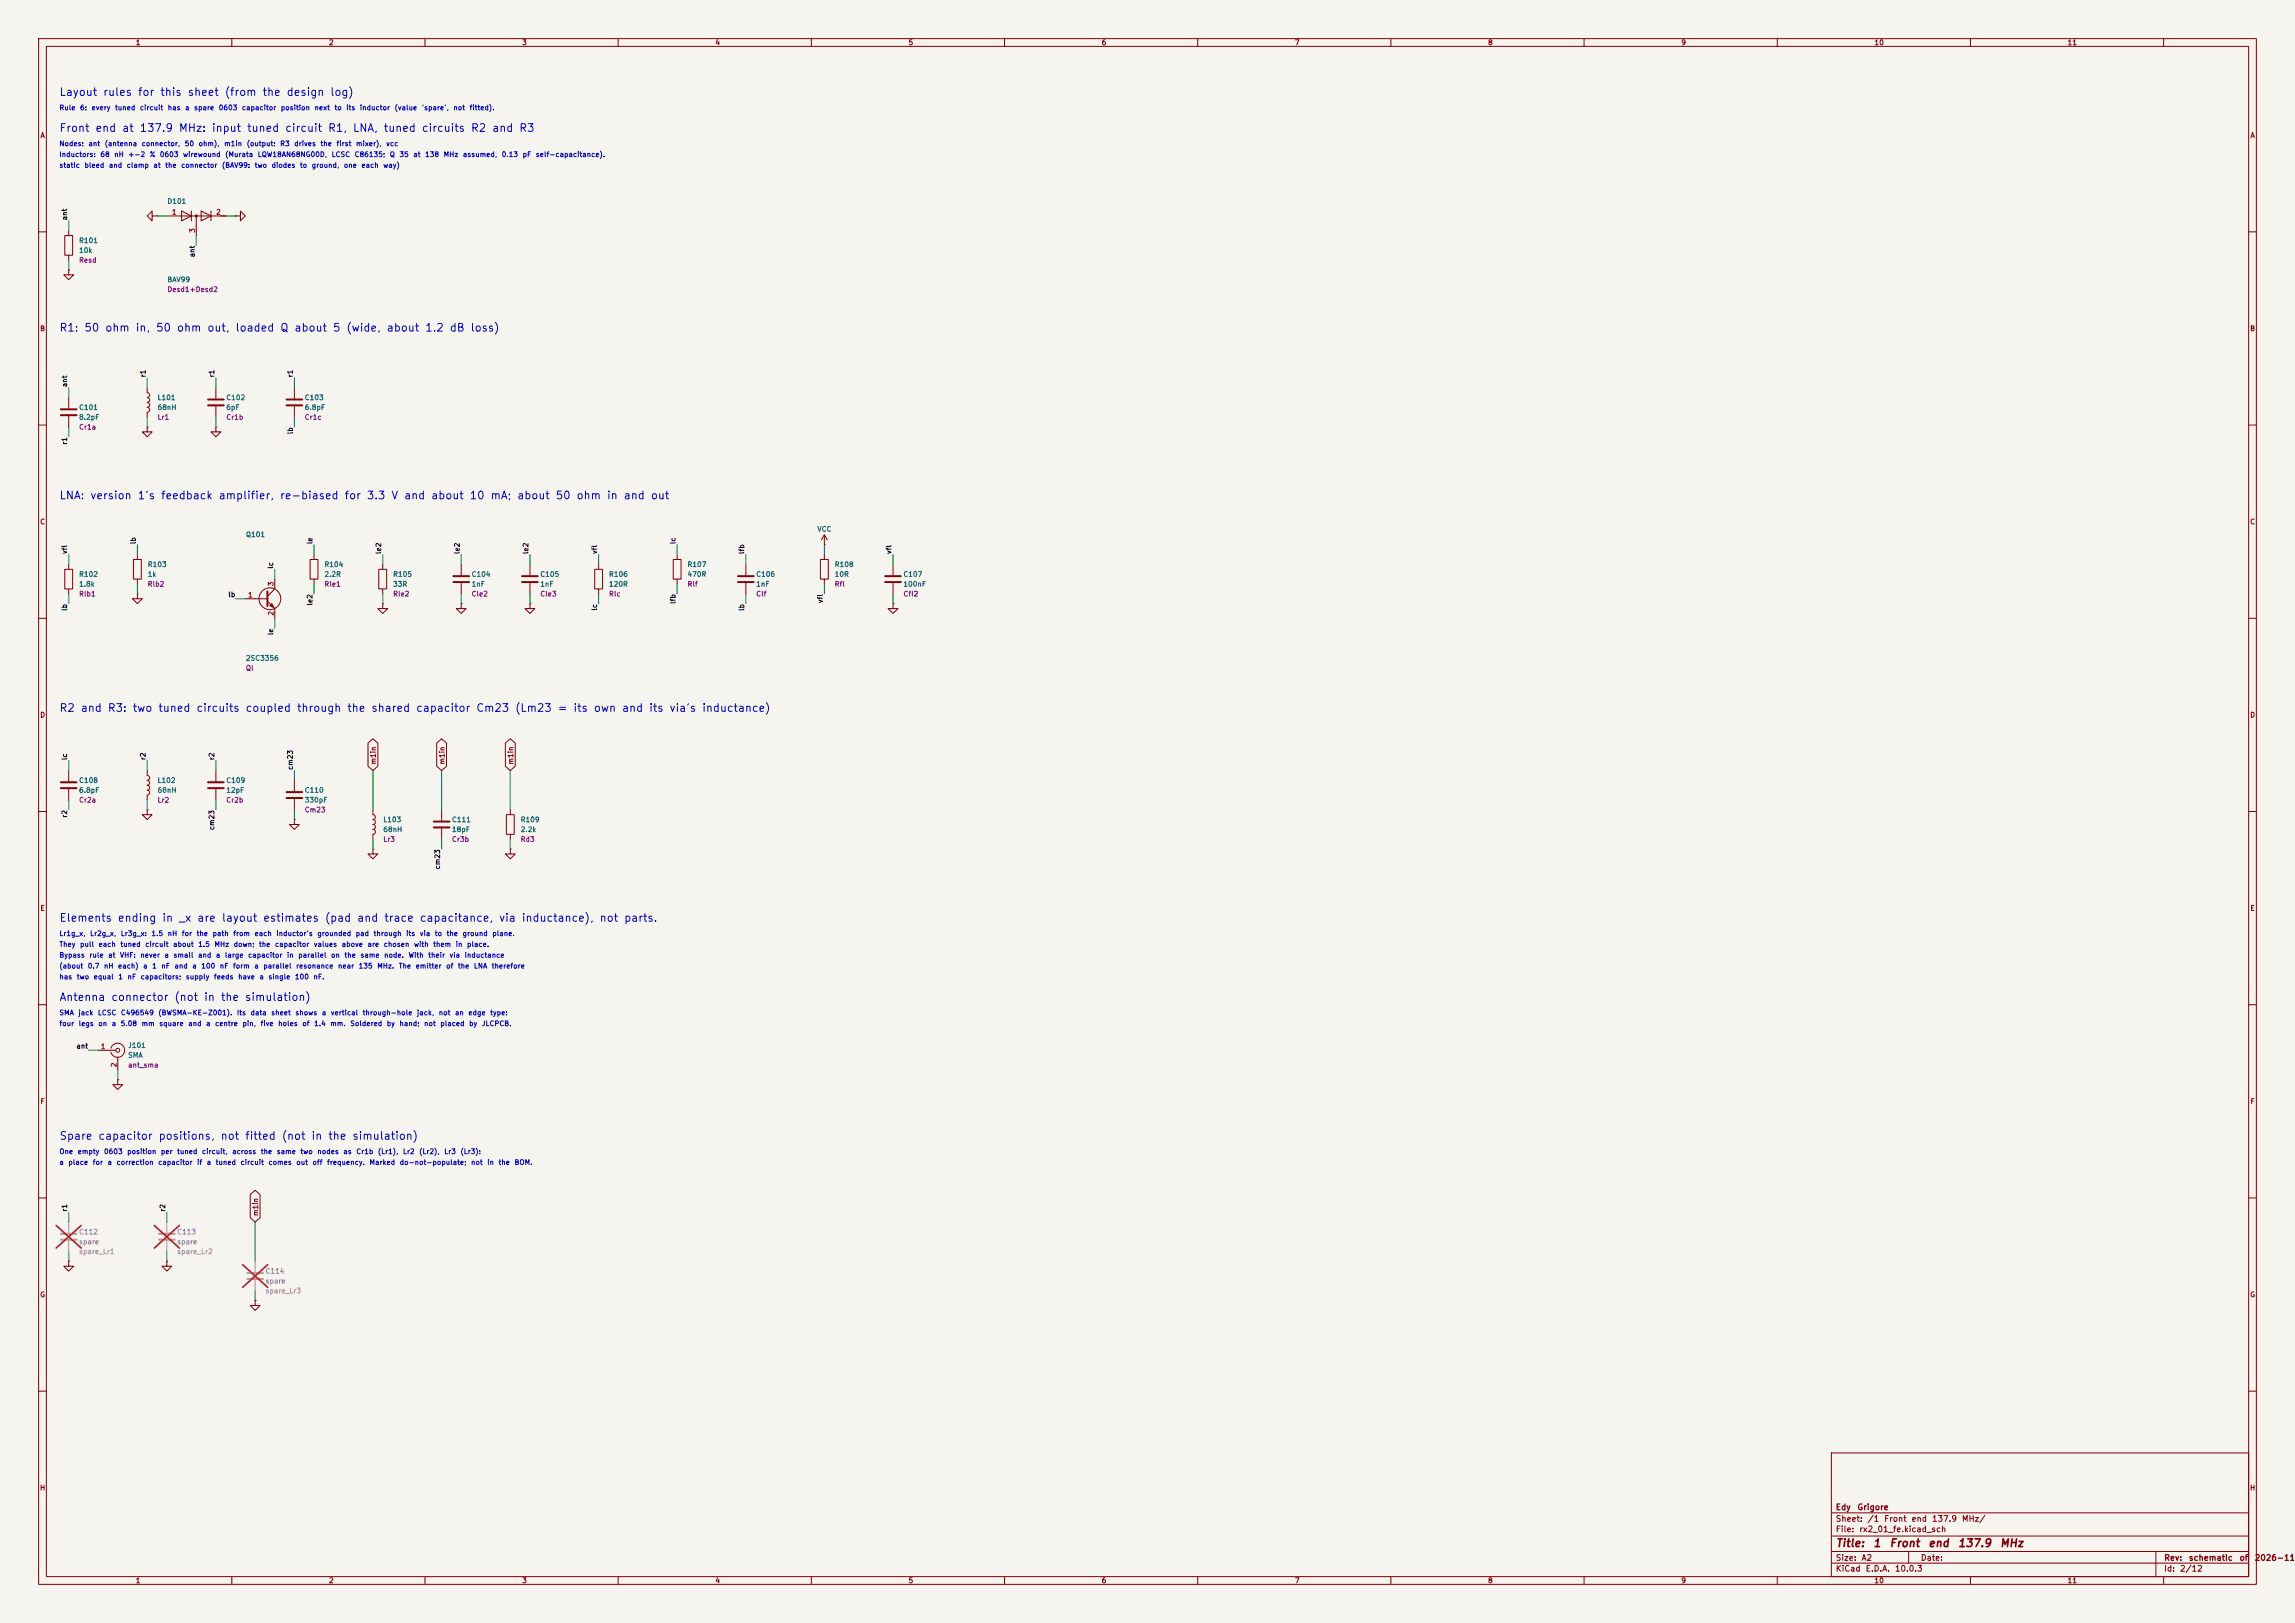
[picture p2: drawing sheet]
<svg xmlns="http://www.w3.org/2000/svg" width="594mm" height="420mm" viewBox="0 0 594 420" stroke-linecap="round" stroke-linejoin="round" font-family="sans-serif">
<defs><g id="words">
<g font-size="2" fill="#0000c2">
<text x="15.2" y="25.3">Layout rules for this sheet (from the design log)</text>
<text x="15.2" y="34.6">Front end at 137.9 MHz: input tuned circuit R1, LNA, tuned circuits R2 and R3</text>
<text x="15.2" y="86.3">R1: 50 ohm in, 50 ohm out, loaded Q about 5 (wide, about 1.2 dB loss)</text>
<text x="15.2" y="129.7">LNA: version 1's feedback amplifier, re-biased for 3.3 V and about 10 mA; about 50 ohm in and out</text>
<text x="15.2" y="184.7">R2 and R3: two tuned circuits coupled through the shared capacitor Cm23 (Lm23 = its own and its via's inductance)</text>
<text x="15.2" y="239">Elements ending in _x are layout estimates (pad and trace capacitance, via inductance), not parts.</text>
<text x="15.2" y="259.5">Antenna connector (not in the simulation)</text>
<text x="15.2" y="295.4">Spare capacitor positions, not fitted (not in the simulation)</text>
</g>
<g font-size="2" fill="#840000">
<text x="475" y="400.8">Title:</text>
<text x="484.7" y="400.8">1</text>
<text x="488.9" y="400.8">Front</text>
<text x="498.9" y="400.8">end</text>
<text x="506.6" y="400.8">137.9</text>
<text x="517.5" y="400.8">MHz</text>
</g>
<g font-size="1.5" fill="#840000">
<text x="475" y="394.1">Sheet:</text>
<text x="475" y="391.1">Edy</text>
<text x="480.6" y="391.1">Grigore</text>
<text x="483.2" y="394.1">/1</text>
<text x="487.5" y="394.1">Front</text>
<text x="494.6" y="394.1">end</text>
<text x="499.9" y="394.1">137.9</text>
<text x="507.6" y="394.1">MHz/</text>
<text x="475" y="396.8">File:</text>
<text x="481.1" y="396.8">rx2_01_fe.kicad_sch</text>
<text x="475" y="407">KiCad</text>
<text x="475" y="404.2">Size:</text>
<text x="481.7" y="404.2">A2</text>
<text x="482.7" y="407">E.D.A.</text>
<text x="490.3" y="407">10.0.3</text>
<text x="497" y="404.2">Date:</text>
<text x="560" y="404.2">Rev:</text>
<text x="560" y="407">Id:</text>
<text x="564.1" y="407">2/12</text>
<text x="566.4" y="404.2">schematic</text>
<text x="579.5" y="404.2">of</text>
<text x="583.4" y="404.2">2026-11-</text>
</g>
<g font-size="1.3" fill="#840000">
<text x="35" y="12">1</text>
<text x="85" y="12">2</text>
<text x="135" y="12">3</text>
<text x="185" y="12">4</text>
<text x="235" y="12">5</text>
<text x="285" y="12">6</text>
<text x="335" y="12">7</text>
<text x="385" y="12">8</text>
<text x="435" y="12">9</text>
<text x="485" y="12">10</text>
<text x="535" y="12">11</text>
<text x="10.3" y="36">A</text>
<text x="582.3" y="36">A</text>
<text x="10.3" y="86">B</text>
<text x="582.3" y="86">B</text>
<text x="10.3" y="136">C</text>
<text x="582.3" y="136">C</text>
<text x="10.3" y="186">D</text>
<text x="582.3" y="186">D</text>
<text x="97.6" y="198" transform="rotate(-90 97.6 198)">m1in</text>
<text x="115.4" y="198" transform="rotate(-90 115.4 198)">m1in</text>
<text x="133.1" y="198" transform="rotate(-90 133.1 198)">m1in</text>
<text x="10.3" y="236">E</text>
<text x="582.3" y="236">E</text>
<text x="10.3" y="286">F</text>
<text x="582.3" y="286">F</text>
<text x="67.1" y="314.8" transform="rotate(-90 67.1 314.8)">m1in</text>
<text x="10.3" y="336">G</text>
<text x="582.3" y="336">G</text>
<text x="10.2" y="386">H</text>
<text x="582.2" y="386">H</text>
<text x="35" y="410">1</text>
<text x="85" y="410">2</text>
<text x="135" y="410">3</text>
<text x="185" y="410">4</text>
<text x="235" y="410">5</text>
<text x="285" y="410">6</text>
<text x="335" y="410">7</text>
<text x="385" y="410">8</text>
<text x="435" y="410">9</text>
<text x="485" y="410">10</text>
<text x="535" y="410">11</text>
</g>
<g font-size="1.3" fill="#0000c2">
<text x="15.2" y="28.8">Rule</text>
<text x="20.6" y="28.8">6:</text>
<text x="23.6" y="28.8">every</text>
<text x="29.6" y="28.8">tuned</text>
<text x="36.1" y="28.8">circuit</text>
<text x="43.3" y="28.8">has</text>
<text x="47.8" y="28.8">a</text>
<text x="50.1" y="28.8">spare</text>
<text x="56.5" y="28.8">0603</text>
<text x="62.5" y="28.8">capacitor</text>
<text x="72.5" y="28.8">position</text>
<text x="81.3" y="28.8">next</text>
<text x="86.4" y="28.8">to</text>
<text x="89.5" y="28.8">its</text>
<text x="93" y="28.8">inductor</text>
<text x="102" y="28.8">(value</text>
<text x="109" y="28.8">'spare',</text>
<text x="117.2" y="28.8">not</text>
<text x="121.4" y="28.8">fitted).</text>
<text x="15.2" y="38.1">Nodes:</text>
<text x="15.2" y="40.9">Inductors:</text>
<text x="22.8" y="38.1">ant</text>
<text x="25.8" y="40.9">68</text>
<text x="27" y="38.1">(antenna</text>
<text x="29.4" y="40.9">nH</text>
<text x="33.1" y="40.9">+-2</text>
<text x="36.5" y="38.1">connector,</text>
<text x="38.6" y="40.9">%</text>
<text x="41.2" y="40.9">0603</text>
<text x="47.2" y="40.9">wirewound</text>
<text x="47.7" y="38.1">50</text>
<text x="51.3" y="38.1">ohm),</text>
<text x="57.9" y="38.1">m1in</text>
<text x="58.1" y="40.9">(Murata</text>
<text x="63.7" y="38.1">(output:</text>
<text x="66.6" y="40.9">LQW18AN68NG00D,</text>
<text x="72.4" y="38.1">R3</text>
<text x="76" y="38.1">drives</text>
<text x="82.8" y="38.1">the</text>
<text x="85.7" y="40.9">LCSC</text>
<text x="87" y="38.1">first</text>
<text x="91.7" y="40.9">C86135;</text>
<text x="92" y="38.1">mixer),</text>
<text x="99.8" y="38.1">vcc</text>
<text x="100.8" y="40.9">Q</text>
<text x="103.3" y="40.9">35</text>
<text x="106.8" y="40.9">at</text>
<text x="109.9" y="40.9">138</text>
<text x="114.7" y="40.9">MHz</text>
<text x="119.7" y="40.9">assumed,</text>
<text x="129.7" y="40.9">0.13</text>
<text x="135.1" y="40.9">pF</text>
<text x="138.5" y="40.9">self-capacitance).</text>
<text x="15.2" y="43.7">static</text>
<text x="21.7" y="43.7">bleed</text>
<text x="28" y="43.7">and</text>
<text x="32.7" y="43.7">clamp</text>
<text x="39.6" y="43.7">at</text>
<text x="42.6" y="43.7">the</text>
<text x="46.8" y="43.7">connector</text>
<text x="57.3" y="43.7">(BAV99:</text>
<text x="65.8" y="43.7">two</text>
<text x="70.2" y="43.7">diodes</text>
<text x="77.5" y="43.7">to</text>
<text x="80.6" y="43.7">ground,</text>
<text x="88.9" y="43.7">one</text>
<text x="93.4" y="43.7">each</text>
<text x="99.1" y="43.7">way)</text>
<text x="15.2" y="242.5">Lr1g_x,</text>
<text x="15.2" y="245.3">They</text>
<text x="20.6" y="245.3">pull</text>
<text x="23.2" y="242.5">Lr2g_x,</text>
<text x="25.4" y="245.3">each</text>
<text x="31" y="245.3">tuned</text>
<text x="31.1" y="242.5">Lr3g_x:</text>
<text x="37.5" y="245.3">circuit</text>
<text x="39.1" y="242.5">1.5</text>
<text x="43.3" y="242.5">nH</text>
<text x="44.7" y="245.3">about</text>
<text x="46.9" y="242.5">for</text>
<text x="50.7" y="242.5">the</text>
<text x="51.2" y="245.3">1.5</text>
<text x="54.9" y="242.5">path</text>
<text x="55.4" y="245.3">MHz</text>
<text x="60.2" y="242.5">from</text>
<text x="60.3" y="245.3">down;</text>
<text x="65.8" y="242.5">each</text>
<text x="66.9" y="245.3">the</text>
<text x="71" y="245.3">capacitor</text>
<text x="71.4" y="242.5">inductor's</text>
<text x="81.1" y="245.3">values</text>
<text x="82" y="242.5">grounded</text>
<text x="88.3" y="245.3">above</text>
<text x="91.9" y="242.5">pad</text>
<text x="95" y="245.3">are</text>
<text x="96.6" y="242.5">through</text>
<text x="99.2" y="245.3">chosen</text>
<text x="105" y="242.5">its</text>
<text x="107" y="245.3">with</text>
<text x="108.5" y="242.5">via</text>
<text x="112" y="245.3">them</text>
<text x="112.4" y="242.5">to</text>
<text x="115.5" y="242.5">the</text>
<text x="117.8" y="245.3">in</text>
<text x="119.6" y="242.5">ground</text>
<text x="120.7" y="245.3">place.</text>
<text x="127.3" y="242.5">plane.</text>
<text x="15.2" y="248.1">Bypass</text>
<text x="15.2" y="250.9">(about</text>
<text x="22.6" y="250.9">0.7</text>
<text x="23" y="248.1">rule</text>
<text x="26.8" y="250.9">nH</text>
<text x="27.9" y="248.1">at</text>
<text x="30.4" y="250.9">each)</text>
<text x="30.9" y="248.1">VHF:</text>
<text x="36.2" y="248.1">never</text>
<text x="36.9" y="250.9">a</text>
<text x="39.2" y="250.9">1</text>
<text x="41.6" y="250.9">nF</text>
<text x="42.4" y="248.1">a</text>
<text x="44.8" y="248.1">small</text>
<text x="45" y="250.9">and</text>
<text x="49.6" y="250.9">a</text>
<text x="51.1" y="248.1">and</text>
<text x="52" y="250.9">100</text>
<text x="55.8" y="248.1">a</text>
<text x="56.8" y="250.9">nF</text>
<text x="58.1" y="248.1">large</text>
<text x="60.2" y="250.9">form</text>
<text x="64.1" y="248.1">capacitor</text>
<text x="65.7" y="250.9">a</text>
<text x="68" y="250.9">parallel</text>
<text x="74.1" y="248.1">in</text>
<text x="76.5" y="250.9">resonance</text>
<text x="77.1" y="248.1">parallel</text>
<text x="85.6" y="248.1">on</text>
<text x="87.4" y="250.9">near</text>
<text x="89" y="248.1">the</text>
<text x="92.7" y="250.9">135</text>
<text x="93.2" y="248.1">same</text>
<text x="97.5" y="250.9">MHz.</text>
<text x="99.3" y="248.1">node.</text>
<text x="103.1" y="250.9">The</text>
<text x="105.6" y="248.1">With</text>
<text x="107.5" y="250.9">emitter</text>
<text x="110.7" y="248.1">their</text>
<text x="115.3" y="250.9">of</text>
<text x="116.2" y="248.1">via</text>
<text x="118.4" y="250.9">the</text>
<text x="120.1" y="248.1">inductance</text>
<text x="122.5" y="250.9">LNA</text>
<text x="127.1" y="250.9">therefore</text>
<text x="15.2" y="253.7">has</text>
<text x="19.7" y="253.7">two</text>
<text x="24.1" y="253.7">equal</text>
<text x="30.5" y="253.7">1</text>
<text x="32.9" y="253.7">nF</text>
<text x="36.3" y="253.7">capacitors;</text>
<text x="48" y="253.7">supply</text>
<text x="55.2" y="253.7">feeds</text>
<text x="61.5" y="253.7">have</text>
<text x="67" y="253.7">a</text>
<text x="69.3" y="253.7">single</text>
<text x="76.2" y="253.7">100</text>
<text x="81" y="253.7">nF.</text>
<text x="15.2" y="263">SMA</text>
<text x="20.2" y="263">jack</text>
<text x="25.2" y="263">LCSC</text>
<text x="31.1" y="263">C496549</text>
<text x="40.8" y="263">(BWSMA-KE-Z001).</text>
<text x="61.2" y="263">Its</text>
<text x="64.7" y="263">data</text>
<text x="70.1" y="263">sheet</text>
<text x="76.3" y="263">shows</text>
<text x="83.2" y="263">a</text>
<text x="85.5" y="263">vertical</text>
<text x="93.7" y="263">through-hole</text>
<text x="107.8" y="263">jack,</text>
<text x="113.4" y="263">not</text>
<text x="117.6" y="263">an</text>
<text x="121.1" y="263">edge</text>
<text x="126.7" y="263">type:</text>
<text x="15.2" y="265.8">four</text>
<text x="20.2" y="265.8">legs</text>
<text x="25.3" y="265.8">on</text>
<text x="28.8" y="265.8">a</text>
<text x="31.1" y="265.8">5.08</text>
<text x="36.5" y="265.8">mm</text>
<text x="41.1" y="265.8">square</text>
<text x="48.6" y="265.8">and</text>
<text x="53.2" y="265.8">a</text>
<text x="55.5" y="265.8">centre</text>
<text x="62.6" y="265.8">pin,</text>
<text x="67.3" y="265.8">five</text>
<text x="71.9" y="265.8">holes</text>
<text x="78.1" y="265.8">of</text>
<text x="81.2" y="265.8">1.4</text>
<text x="85.4" y="265.8">mm.</text>
<text x="90.5" y="265.8">Soldered</text>
<text x="100" y="265.8">by</text>
<text x="103.3" y="265.8">hand;</text>
<text x="109.6" y="265.8">not</text>
<text x="113.8" y="265.8">placed</text>
<text x="121.3" y="265.8">by</text>
<text x="124.6" y="265.8">JLCPCB.</text>
<text x="15.2" y="298.9">One</text>
<text x="20" y="298.9">empty</text>
<text x="26.8" y="298.9">0603</text>
<text x="32.8" y="298.9">position</text>
<text x="41.5" y="298.9">per</text>
<text x="45.7" y="298.9">tuned</text>
<text x="52.1" y="298.9">circuit,</text>
<text x="60" y="298.9">across</text>
<text x="67.4" y="298.9">the</text>
<text x="71.5" y="298.9">same</text>
<text x="77.6" y="298.9">two</text>
<text x="82" y="298.9">nodes</text>
<text x="88.7" y="298.9">as</text>
<text x="92.1" y="298.9">Cr1b</text>
<text x="97.7" y="298.9">(Lr1),</text>
<text x="104.2" y="298.9">Lr2</text>
<text x="108.4" y="298.9">(Lr2),</text>
<text x="114.9" y="298.9">Lr3</text>
<text x="119" y="298.9">(Lr3):</text>
<text x="15.2" y="301.7">a</text>
<text x="17.6" y="301.7">place</text>
<text x="23.9" y="301.7">for</text>
<text x="27.7" y="301.7">a</text>
<text x="30" y="301.7">correction</text>
<text x="40.8" y="301.7">capacitor</text>
<text x="50.9" y="301.7">if</text>
<text x="53.4" y="301.7">a</text>
<text x="55.7" y="301.7">tuned</text>
<text x="62.1" y="301.7">circuit</text>
<text x="69.3" y="301.7">comes</text>
<text x="76.6" y="301.7">out</text>
<text x="80.8" y="301.7">off</text>
<text x="84.5" y="301.7">frequency.</text>
<text x="95.5" y="301.7">Marked</text>
<text x="103.3" y="301.7">do-not-populate;</text>
<text x="121.8" y="301.7">not</text>
<text x="126" y="301.7">in</text>
<text x="128.9" y="301.7">the</text>
<text x="133" y="301.7">BOM.</text>
</g>
<g font-size="1.3" fill="#006464">
<text x="43.2" y="53">D101</text>
<text x="20.3" y="63.2">R101</text>
<text x="20.3" y="65.7">10k</text>
<text x="43.2" y="73.3">BAV99</text>
<text x="20.3" y="106.4">C101</text>
<text x="40.6" y="106.4">68nH</text>
<text x="40.6" y="103.8">L101</text>
<text x="58.4" y="103.8">C102</text>
<text x="58.4" y="106.4">6pF</text>
<text x="78.7" y="103.8">C103</text>
<text x="78.7" y="106.4">6.8pF</text>
<text x="20.3" y="108.9">8.2pF</text>
<text x="211.4" y="137.9">VCC</text>
<text x="63.5" y="139.3">Q101</text>
<text x="20.3" y="149.6">R102</text>
<text x="38.1" y="147">R103</text>
<text x="38.1" y="149.6">1k</text>
<text x="83.8" y="147">R104</text>
<text x="83.8" y="149.6">2.2R</text>
<text x="101.6" y="149.6">R105</text>
<text x="121.9" y="149.6">C104</text>
<text x="139.7" y="149.6">C105</text>
<text x="157.5" y="149.6">R106</text>
<text x="177.8" y="147">R107</text>
<text x="177.8" y="149.6">470R</text>
<text x="195.6" y="149.6">C106</text>
<text x="215.9" y="147">R108</text>
<text x="215.9" y="149.6">10R</text>
<text x="233.7" y="149.6">C107</text>
<text x="20.3" y="152.1">1.8k</text>
<text x="101.6" y="152.1">33R</text>
<text x="121.9" y="152.1">1nF</text>
<text x="139.7" y="152.1">1nF</text>
<text x="157.5" y="152.1">120R</text>
<text x="195.6" y="152.1">1nF</text>
<text x="233.7" y="152.1">100nF</text>
<text x="63.5" y="171.3">2SC3356</text>
<text x="20.3" y="202.9">C108</text>
<text x="40.6" y="202.9">L102</text>
<text x="58.4" y="202.9">C109</text>
<text x="20.3" y="205.4">6.8pF</text>
<text x="40.6" y="205.4">68nH</text>
<text x="58.4" y="205.4">12pF</text>
<text x="78.7" y="205.4">C110</text>
<text x="78.7" y="208">330pF</text>
<text x="99.1" y="215.6">68nH</text>
<text x="99.1" y="213.1">L103</text>
<text x="116.8" y="213.1">C111</text>
<text x="116.8" y="215.6">18pF</text>
<text x="134.6" y="213.1">R109</text>
<text x="134.6" y="215.6">2.2k</text>
<text x="33" y="271.5">J101</text>
<text x="33" y="274">SMA</text>
</g>
<g font-size="1.3" fill="#0f0f0f">
<text x="17.7" y="57.1" transform="rotate(-90 17.7 57.1)">ant</text>
<text x="50.7" y="66.7" transform="rotate(-90 50.7 66.7)">ant</text>
<text x="17.7" y="100.3" transform="rotate(-90 17.7 100.3)">ant</text>
<text x="38" y="97.8" transform="rotate(-90 38 97.8)">r1</text>
<text x="55.8" y="97.8" transform="rotate(-90 55.8 97.8)">r1</text>
<text x="76.1" y="97.8" transform="rotate(-90 76.1 97.8)">r1</text>
<text x="76.1" y="112.5" transform="rotate(-90 76.1 112.5)">lb</text>
<text x="17.7" y="115.2" transform="rotate(-90 17.7 115.2)">r1</text>
<text x="17.7" y="143.5" transform="rotate(-90 17.7 143.5)">vfl</text>
<text x="35.4" y="141" transform="rotate(-90 35.4 141)">lb</text>
<text x="81.2" y="141" transform="rotate(-90 81.2 141)">le</text>
<text x="98.9" y="143.5" transform="rotate(-90 98.9 143.5)">le2</text>
<text x="119.3" y="143.5" transform="rotate(-90 119.3 143.5)">le2</text>
<text x="137" y="143.5" transform="rotate(-90 137 143.5)">le2</text>
<text x="154.8" y="143.5" transform="rotate(-90 154.8 143.5)">vfl</text>
<text x="175.1" y="141" transform="rotate(-90 175.1 141)">lc</text>
<text x="192.9" y="143.5" transform="rotate(-90 192.9 143.5)">lfb</text>
<text x="231" y="143.5" transform="rotate(-90 231 143.5)">vfl</text>
<text x="71" y="147.3" transform="rotate(-90 71 147.3)">lc</text>
<text x="58.9" y="154.8">lb</text>
<text x="17.7" y="158.2" transform="rotate(-90 17.7 158.2)">lb</text>
<text x="81.2" y="156.8" transform="rotate(-90 81.2 156.8)">le2</text>
<text x="154.8" y="158.2" transform="rotate(-90 154.8 158.2)">lc</text>
<text x="175.1" y="156.4" transform="rotate(-90 175.1 156.4)">lfb</text>
<text x="192.9" y="158.2" transform="rotate(-90 192.9 158.2)">lb</text>
<text x="213.2" y="156.2" transform="rotate(-90 213.2 156.2)">vfl</text>
<text x="71" y="164.5" transform="rotate(-90 71 164.5)">le</text>
<text x="17.7" y="196.8" transform="rotate(-90 17.7 196.8)">lc</text>
<text x="38" y="196.8" transform="rotate(-90 38 196.8)">r2</text>
<text x="55.8" y="196.8" transform="rotate(-90 55.8 196.8)">r2</text>
<text x="76.1" y="199.4" transform="rotate(-90 76.1 199.4)">cm23</text>
<text x="17.7" y="211.7" transform="rotate(-90 17.7 211.7)">r2</text>
<text x="55.8" y="215" transform="rotate(-90 55.8 215)">cm23</text>
<text x="114.2" y="225.1" transform="rotate(-90 114.2 225.1)">cm23</text>
<text x="19.6" y="271.7">ant</text>
<text x="17.7" y="313.7" transform="rotate(-90 17.7 313.7)">r1</text>
<text x="43.1" y="313.7" transform="rotate(-90 43.1 313.7)">r2</text>
</g>
<g font-size="1.3" fill="#a90000">
<text x="44.4" y="55.9">1</text>
<text x="55.8" y="55.9">2</text>
<text x="50.8" y="60.4" transform="rotate(-90 50.8 60.4)">3</text>
<text x="64.1" y="154.9">1</text>
<text x="71.1" y="151.8" transform="rotate(-90 71.1 151.8)">3</text>
<text x="71.1" y="159.5" transform="rotate(-90 71.1 159.5)">2</text>
<text x="26" y="271.8">1</text>
<text x="30.5" y="276.3" transform="rotate(-90 30.5 276.3)">2</text>
</g>
<g font-size="1.3" fill="#840084">
<text x="20.3" y="68.3">Resd</text>
<text x="43.2" y="75.9">Desd1+Desd2</text>
<text x="20.3" y="111.5">Cr1a</text>
<text x="40.6" y="108.9">Lr1</text>
<text x="58.4" y="108.9">Cr1b</text>
<text x="78.7" y="108.9">Cr1c</text>
<text x="20.3" y="154.6">Rlb1</text>
<text x="38.1" y="152.1">Rlb2</text>
<text x="83.8" y="152.1">Rle1</text>
<text x="101.6" y="154.6">Rle2</text>
<text x="121.9" y="154.6">Cle2</text>
<text x="139.7" y="154.6">Cle3</text>
<text x="157.5" y="154.6">Rlc</text>
<text x="177.8" y="152.1">Rlf</text>
<text x="195.6" y="154.6">Clf</text>
<text x="215.9" y="152.1">Rfl</text>
<text x="233.7" y="154.6">Cfl2</text>
<text x="63.5" y="173.8">Ql</text>
<text x="20.3" y="208">Cr2a</text>
<text x="40.6" y="208">Lr2</text>
<text x="58.4" y="208">Cr2b</text>
<text x="78.7" y="210.5">Cm23</text>
<text x="99.1" y="218.1">Lr3</text>
<text x="116.8" y="218.1">Cr3b</text>
<text x="134.6" y="218.1">Rd3</text>
<text x="33" y="276.6">ant_sma</text>
</g>
<g font-size="1.3" fill="#939391">
<text x="20.3" y="319.7">C112</text>
<text x="20.3" y="322.3">spare</text>
<text x="45.7" y="319.7">C113</text>
<text x="45.7" y="322.3">spare</text>
<text x="68.6" y="329.9">C114</text>
<text x="68.6" y="332.4">spare</text>
</g>
<g font-size="1.3" fill="#9c9b98">
<text x="20.3" y="324.8">spare_Lr1</text>
<text x="45.7" y="324.8">spare_Lr2</text>
<text x="68.6" y="335">spare_Lr3</text>
</g>
</g></defs>
<path d="M0 0h594v420h-594z" fill="#f5f4ef" stroke="#f5f4ef" stroke-width=".26"/>
<g fill="none" stroke="#840000" stroke-width=".26">
<path d="M10 10h574v400h-574zM12 12h570v396h-570zM60 10v2M110 10v2M160 10v2M210 10v2M260 10v2M310 10v2M360 10v2M410 10v2M460 10v2M510 10v2"/>
<path d="M560 10v2M17.8 59.7v1.3M39.4 55.9v-1.3l-1.3 1.3 1.3 1.3v-1.3h1.2M40.6 55.9h.1M43.2 55.9h15.2M47 54.6l2.5 1.3-2.5 1.3zM49.5 54.6v2.6M50.8 55.9v5.1M52.1 54.6l2.5 1.3-2.5 1.3zM54.6 54.6v2.6M61 55.9h1.2v-1.3l1.3 1.3-1.3 1.3v-1.3M61 55.9h.1"/>
<path d="M10 60h2M16.8 61h2v5h-2zM17.8 69.9v1.2h1.2l-1.2 1.3-1.3-1.3h1.3M17.8 69.9h.1M17.8 66v1.3M582 60h2M10 110h2M17.8 102.9v2.8M17.8 107.7v2.8M38.1 100.3v1.3l.4 .2 .2 .4-.2 .5-.4 .2 .4 .2 .2 .4-.2 .5-.4 .1 .4 .2 .2 .5-.2 .4-.4 .2 .4 .2 .2 .4-.2 .5-.4 .2v1.3M38.1 110.5v1.3h1.3l-1.3 1.2-1.3-1.2h1.3M38.1 110.5h.1"/>
<path d="M55.9 110.5v1.3h1.2l-1.2 1.2-1.3-1.2h1.3M55.9 110.5h.1M55.9 100.3v2.8M55.9 105.2v2.8M76.2 100.3v2.8M76.2 105.2v2.8M582 110h2M213.4 138.4l-.8 1.3M213.4 138.4l.7 1.3M213.4 138.4v2.6M16.8 147.3h2v5.1h-2zM17.8 146.1v1.2"/>
<path d="M17.8 152.4v1.3M34.5 144.8h2.1v5.1h-2.1zM35.6 153.7v1.2h1.2l-1.2 1.3-1.3-1.3h1.3M35.6 153.7h.1M35.6 143.5v1.3M35.6 149.9v1.2M63.5 154.9h5.7M69.2 155.6l1.9 1.9v2.5M71.1 149.9v2.5l-1.9 1.9M80.3 144.8h2v5.1h-2zM81.3 143.5v1.3M81.3 149.9v1.2"/>
<path d="M98 147.3h2.1v5.1h-2.1zM99.1 156.2v1.3h1.2l-1.2 1.3-1.3-1.3h1.3M99.1 156.2h.1M99.1 146.1v1.2M99.1 152.4v1.3M119.4 156.2v1.3h1.2l-1.2 1.3-1.3-1.3h1.3M119.4 156.2h.1M119.4 146.1v2.7M119.4 150.9v2.8M137.2 156.2v1.3h1.2l-1.2 1.3-1.3-1.3h1.3M137.2 156.2h.1M137.2 146.1v2.7"/>
<path d="M137.2 150.9v2.8M153.9 147.3h2.1v5.1h-2.1zM154.9 146.1v1.2M154.9 152.4v1.3M174.2 144.8h2.1v5.1h-2.1zM175.3 143.5v1.3M175.3 149.9v1.2M193 146.1v2.7M193 150.9v2.8M212.3 144.8h2.1v5.1h-2.1zM213.4 141h.1M213.4 143.5v1.3"/>
<path d="M213.4 149.9v1.2M231.1 156.2v1.3h1.3l-1.3 1.3-1.2-1.3h1.2M231.1 156.2h.1M231.1 146.1v2.7M231.1 150.9v2.8M10 160h2M582 160h2M17.8 199.4v2.8M38.1 199.4v1.3l.4 .1 .2 .5-.2 .4-.4 .2 .4 .2 .2 .5-.2 .4-.4 .2 .4 .2 .2 .4-.2 .5-.4 .2 .4 .2 .2 .4-.2 .5-.4 .1v1.3M55.9 199.4v2.8M95.2 192.3l1.3-1.1 1.3 1.1v6l-1.3 1.1-1.3-1.1zM113 192.3l1.3-1.1 1.3 1.1v6l-1.3 1.1-1.3-1.1z"/>
<path d="M130.8 192.3l1.3-1.1 1.3 1.1v6l-1.3 1.1-1.3-1.1zM10 210h2M17.8 204.2v2.8M38.1 209.6v1.2h1.3l-1.3 1.3-1.3-1.3h1.3M38.1 209.6h.1M55.9 204.2v2.8M76.2 212.1v1.3h1.3l-1.3 1.2-1.3-1.2h1.3M76.2 212.1h.1M76.2 201.9v2.8M76.2 206.8v2.8M96.5 209.6v1.2l.5 .2 .2 .5-.2 .4-.5 .2 .5 .3 .1 .5-.6 .5M96.5 213.4l.5 .1 .2 .5-.2 .5-.5 .1 .5 .2 .2 .5-.2 .4-.5 .2v1.3"/>
<path d="M96.5 219.7v1.3h1.3l-1.3 1.3-1.3-1.3h1.3M96.5 219.7h.1M114.3 209.6v2.7M114.3 214.4v2.8M131.1 210.8h2v5.1h-2zM132.1 219.7v1.3h1.2l-1.2 1.3-1.3-1.3h1.3M132.1 219.7h.1M132.1 209.6v1.2M132.1 215.9v1.3M582 210h2M10 260h2M25.4 271.8h4.6"/>
<path d="M28.7 271.3a1.81 1.81 0 0 1 2.8-1 1.81 1.81 0 0 1 0 3 1.81 1.81 0 0 1-2.8-1M30.5 279.4v1.3h1.2l-1.2 1.2-1.3-1.2h1.3M30.5 279.4h.1M30.5 273.6v3.3M582 260h2M10 310h2M64.8 309.1l1.2-1.1 1.3 1.1v6l-1.3 1.1-1.2-1.1zM582 310h2M17.8 326.4v1.3h1.2l-1.2 1.2-1.3-1.2h1.3M17.8 326.4h.1M43.2 326.4v1.3h1.2l-1.2 1.2-1.3-1.2h1.3M43.2 326.4h.1"/>
<path d="M66 336.6v1.2h1.3l-1.3 1.3-1.2-1.3h1.2M66 336.6h.1M10 360h2M474 376h108v32h-108zM582 360h2M474 397.5h108M474 391.5h108M60 408v2M110 408v2M160 408v2M210 408v2M260 408v2"/>
<path d="M310 408v2M360 408v2M410 408v2M460 408v2M474 404.5h108M474 401.5h108M494 401.5v3M510 408v2M558 401.5v6.5M560 408v2"/>
<circle cx="69.8" cy="154.9" r="2.82"/>
<circle cx="30.5" cy="271.8" r=".51"/>
</g>
<g fill="none" stroke="#840000" stroke-width=".51">
<path d="M15.7 105.9h4.1M15.7 107.4h4.1M53.8 103.4h4.1M53.8 104.9h4.1M74.2 103.4h4M74.2 104.9h4M69.2 153v3.8M117.3 149.1h4.1M117.3 150.6h4.1M135.1 149.1h4.1M135.1 150.6h4.1M191 149.1h4.1"/>
<path d="M191 150.6h4.1M229.1 149.1h4.1M229.1 150.6h4.1M15.7 202.4h4.1M15.7 204h4.1M53.8 202.4h4.1M53.8 204h4.1M74.2 205h4M74.2 206.5h4M112.3 212.6h4M112.3 214.1h4"/>
</g>
<path d="M15.7 319.3h4.1M41.1 319.3h4.1M15.7 320.8h4.1M41.1 320.8h4.1M64 329.4h4.1M64 331h4.1" fill="none" stroke="#9c9b98" stroke-width=".51"/>
<path d="M17.8 316.2v2.8M43.2 316.2v2.8M17.8 321.1v2.8M43.2 321.1v2.8M66 326.4v2.8M66 331.2v2.8" fill="none" stroke="#9c9b98" stroke-width=".26"/>
<path d="M14.5 317.1l6.5 5.9M21 317.1l-6.5 5.9M39.9 317.1l6.5 5.9M46.4 317.1l-6.5 5.9M62.8 327.3l6.5 5.8M69.3 327.3l-6.5 5.8" fill="none" stroke="#e12e31" stroke-width=".46"/>
<g fill="#840000" stroke="#840000" stroke-width=".26">
<path d="M69.8 156.7l.6-.5 .5 1z"/>
<circle cx="50.8" cy="55.9" r=".25"/>
</g>
<g fill="none" stroke="#009600" stroke-width=".26">
<path d="M17.8 57.2v2.5M40.6 55.9h2.6M58.4 55.9h2.6M17.8 67.3v2.6M50.8 61v2.5M38.1 97.8v2.5M55.9 97.8v2.5M76.2 97.8v2.5M17.8 100.3v2.6M17.8 110.5v2.5M38.1 108v2.5M55.9 108v2.5"/>
<path d="M76.2 108v2.5M17.8 143.5v2.6M17.8 153.7v2.5M35.6 141v2.5M35.6 151.1v2.6M61 154.9h2.5M71.1 147.3v2.6M81.3 141v2.5M81.3 151.1v2.6M99.1 143.5v2.6M99.1 153.7v2.5M119.4 143.5v2.6"/>
<path d="M119.4 153.7v2.5M137.2 143.5v2.6M137.2 153.7v2.5M154.9 143.5v2.6M154.9 153.7v2.5M175.3 141v2.5M175.3 151.1v2.6M193 143.5v2.6M193 153.7v2.5M213.4 141v2.5M213.4 151.1v2.6M231.1 143.5v2.6"/>
<path d="M231.1 153.7v2.5M71.1 160v2.6M17.8 196.9v2.5M38.1 196.9v2.5M55.9 196.9v2.5M76.2 199.4v2.5M96.5 199.4v10.2M114.3 199.4v10.2M132.1 199.4v10.2M17.8 207v2.6M38.1 207v2.6M55.9 207v2.6"/>
<path d="M76.2 209.6v2.5M96.5 217.2v2.5M114.3 217.2v2.5M132.1 217.2v2.5M22.9 271.8h2.5M30.5 276.9v2.5M17.8 313.7v2.5M43.2 313.7v2.5M66 316.2v10.2M17.8 323.9v2.5M43.2 323.9v2.5M66 334v2.6"/>
</g>
<use href="#words"/>
</svg>
